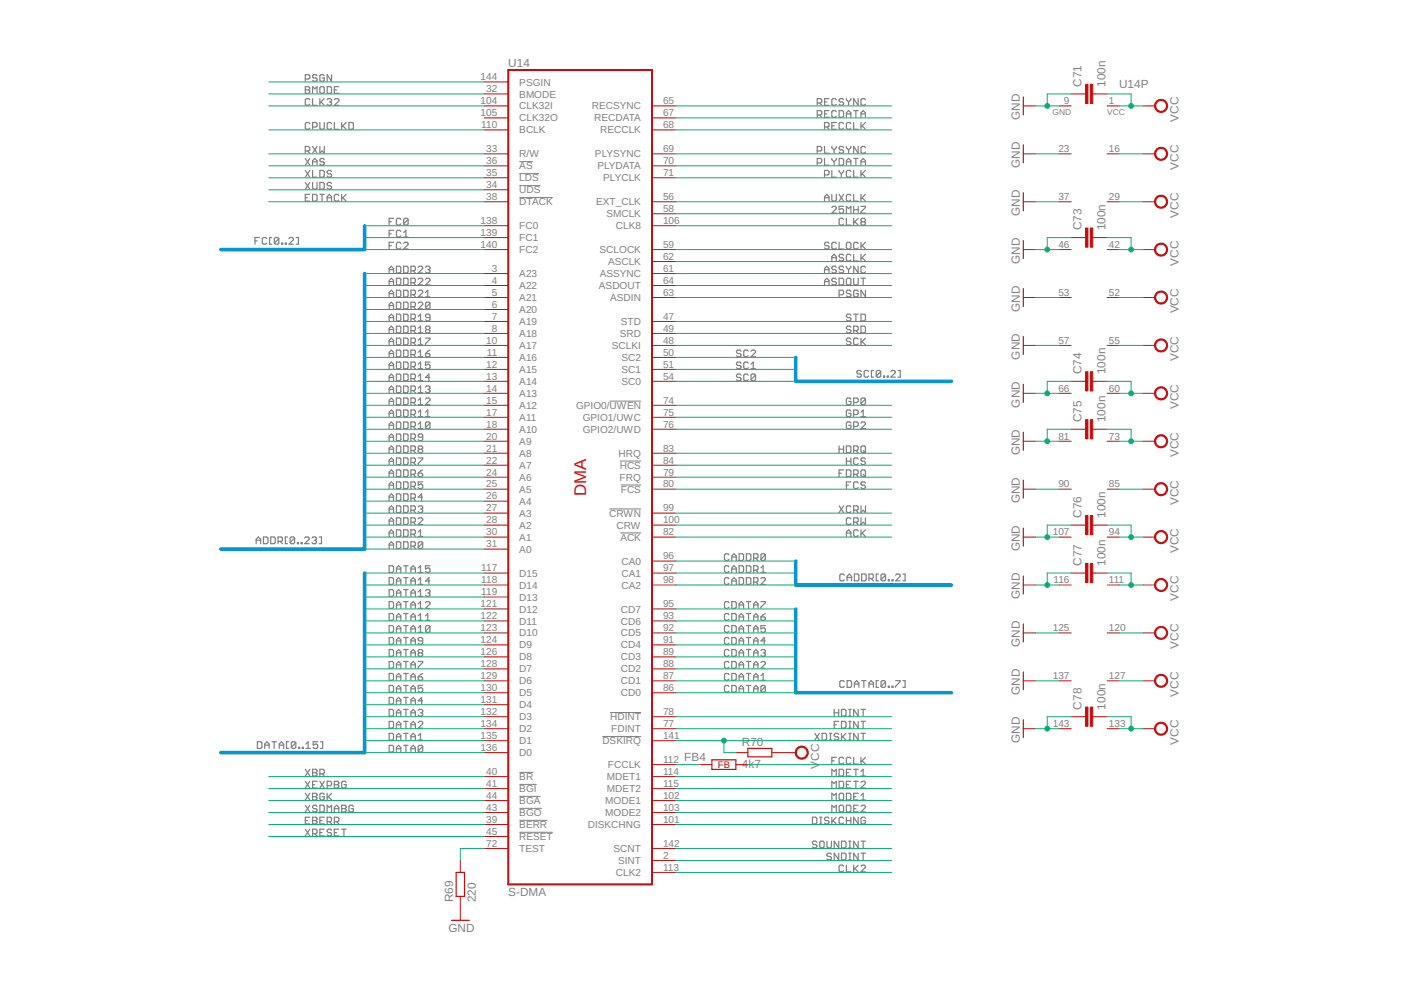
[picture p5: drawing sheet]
<svg xmlns="http://www.w3.org/2000/svg" width="297mm" height="210mm" viewBox="0 0 297 210" stroke-linecap="round" stroke-linejoin="round" font-family="sans-serif">
<defs><g id="words">
<text font-size="3.6" fill="#c90d0c" x="124.3" y="105.2" transform="rotate(-90 124.3 105.2)">DMA</text>
<g font-size="2.5" fill="#808080">
<text x="107.8" y="14.2">U14</text>
<text x="229.3" y="18.4" transform="rotate(-90 229.3 18.4)">C71</text>
<text x="234.4" y="18.4" transform="rotate(-90 234.4 18.4)">100n</text>
<text x="237.3" y="18.6">U14P</text>
<text x="216.2" y="25.5" transform="rotate(-90 216.2 25.5)">GND</text>
<text x="249.9" y="25.8" transform="rotate(-90 249.9 25.8)">VCC</text>
<text x="216.2" y="35.6" transform="rotate(-90 216.2 35.6)">GND</text>
<text x="249.9" y="36" transform="rotate(-90 249.9 36)">VCC</text>
<text x="216.2" y="45.8" transform="rotate(-90 216.2 45.8)">GND</text>
<text x="249.9" y="46.1" transform="rotate(-90 249.9 46.1)">VCC</text>
<text x="229.3" y="48.9" transform="rotate(-90 229.3 48.9)">C73</text>
<text x="234.4" y="48.9" transform="rotate(-90 234.4 48.9)">100n</text>
<text x="216.2" y="55.9" transform="rotate(-90 216.2 55.9)">GND</text>
<text x="249.9" y="56.3" transform="rotate(-90 249.9 56.3)">VCC</text>
<text x="216.2" y="66.1" transform="rotate(-90 216.2 66.1)">GND</text>
<text x="249.9" y="66.5" transform="rotate(-90 249.9 66.5)">VCC</text>
<text x="216.2" y="76.2" transform="rotate(-90 216.2 76.2)">GND</text>
<text x="249.9" y="76.6" transform="rotate(-90 249.9 76.6)">VCC</text>
<text x="229.3" y="79.3" transform="rotate(-90 229.3 79.3)">C74</text>
<text x="234.4" y="79.3" transform="rotate(-90 234.4 79.3)">100n</text>
<text x="216.2" y="86.4" transform="rotate(-90 216.2 86.4)">GND</text>
<text x="229.3" y="89.5" transform="rotate(-90 229.3 89.5)">C75</text>
<text x="234.4" y="89.5" transform="rotate(-90 234.4 89.5)">100n</text>
<text x="249.9" y="86.8" transform="rotate(-90 249.9 86.8)">VCC</text>
<text x="216.2" y="96.6" transform="rotate(-90 216.2 96.6)">GND</text>
<text x="249.9" y="96.9" transform="rotate(-90 249.9 96.9)">VCC</text>
<text x="216.2" y="106.7" transform="rotate(-90 216.2 106.7)">GND</text>
<text x="249.9" y="107.1" transform="rotate(-90 249.9 107.1)">VCC</text>
<text x="229.3" y="109.8" transform="rotate(-90 229.3 109.8)">C76</text>
<text x="234.4" y="109.8" transform="rotate(-90 234.4 109.8)">100n</text>
<text x="216.2" y="116.9" transform="rotate(-90 216.2 116.9)">GND</text>
<text x="229.3" y="120" transform="rotate(-90 229.3 120)">C77</text>
<text x="234.4" y="120" transform="rotate(-90 234.4 120)">100n</text>
<text x="249.9" y="117.2" transform="rotate(-90 249.9 117.2)">VCC</text>
<text x="216.2" y="127" transform="rotate(-90 216.2 127)">GND</text>
<text x="249.9" y="127.4" transform="rotate(-90 249.9 127.4)">VCC</text>
<text x="216.2" y="137.2" transform="rotate(-90 216.2 137.2)">GND</text>
<text x="249.9" y="137.6" transform="rotate(-90 249.9 137.6)">VCC</text>
<text x="216.2" y="147.4" transform="rotate(-90 216.2 147.4)">GND</text>
<text x="249.9" y="147.7" transform="rotate(-90 249.9 147.7)">VCC</text>
<text x="229.3" y="150.4" transform="rotate(-90 229.3 150.4)">C78</text>
<text x="234.4" y="150.4" transform="rotate(-90 234.4 150.4)">100n</text>
<text x="145.1" y="161.4">FB4</text>
<text x="157.3" y="158.1">R70</text>
<text x="216.2" y="157.5" transform="rotate(-90 216.2 157.5)">GND</text>
<text x="249.9" y="157.9" transform="rotate(-90 249.9 157.9)">VCC</text>
<text x="157.3" y="162.9">4k7</text>
<text x="173.7" y="162.9" transform="rotate(-90 173.7 162.9)">VCC</text>
<text x="96.1" y="191.3" transform="rotate(-90 96.1 191.3)">R69</text>
<text x="100.9" y="191.3" transform="rotate(-90 100.9 191.3)">220</text>
<text x="107.8" y="190.1">S-DMA</text>
<text x="95.1" y="197.7">GND</text>
</g>
<g font-size="2.1" fill="#808080">
<text x="101.9" y="17">144</text>
<text x="101.9" y="22.1">104</text>
<text x="103.1" y="19.6">32</text>
<text x="110.1" y="18.1">PSGIN</text>
<text x="110.1" y="20.7">BMODE</text>
<text x="110.1" y="23.2">CLK32I</text>
<text x="125.5" y="23.2">RECSYNC</text>
<text x="140.6" y="22.1">65</text>
<text x="225.6" y="22.1">9</text>
<text x="235.1" y="22.1">1</text>
<text x="101.9" y="24.6">105</text>
<text x="102" y="27.2">110</text>
<text x="110.1" y="25.8">CLK32O</text>
<text x="110.1" y="28.3">BCLK</text>
<text x="126" y="25.8">RECDATA</text>
<text x="127.2" y="28.3">RECCLK</text>
<text x="140.6" y="24.6">67</text>
<text x="140.6" y="27.2">68</text>
<text x="103.1" y="32.3">33</text>
<text x="103.1" y="34.8">36</text>
<text x="110.1" y="33.4">R/W</text>
<text x="110.1" y="35.9">AS</text>
<text x="126.1" y="33.4">PLYSYNC</text>
<text x="126.7" y="35.9">PLYDATA</text>
<text x="140.6" y="32.3">69</text>
<text x="140.6" y="34.8">70</text>
<text x="224.4" y="32.3">23</text>
<text x="235.1" y="32.3">16</text>
<text x="103.1" y="37.3">35</text>
<text x="103.1" y="39.9">34</text>
<text x="110.1" y="38.5">LDS</text>
<text x="110.1" y="41">UDS</text>
<text x="127.9" y="38.5">PLYCLK</text>
<text x="140.6" y="37.3">71</text>
<text x="101.9" y="47.5">138</text>
<text x="103.1" y="42.4">38</text>
<text x="110.1" y="43.5">DTACK</text>
<text x="126.4" y="43.5">EXT_CLK</text>
<text x="128.6" y="46.1">SMCLK</text>
<text x="140.6" y="42.4">56</text>
<text x="140.6" y="45">58</text>
<text x="140.6" y="47.5">106</text>
<text x="224.4" y="42.4">37</text>
<text x="235.1" y="42.4">29</text>
<text x="101.9" y="50">139</text>
<text x="101.9" y="52.6">140</text>
<text x="110.1" y="48.6">FC0</text>
<text x="110.1" y="51.1">FC1</text>
<text x="110.1" y="53.7">FC2</text>
<text x="127.1" y="53.7">SCLOCK</text>
<text x="130.6" y="48.6">CLK8</text>
<text x="140.6" y="52.6">59</text>
<text x="224.4" y="52.6">46</text>
<text x="235.1" y="52.6">42</text>
<text x="104.2" y="57.6">3</text>
<text x="110.1" y="58.8">A23</text>
<text x="127.2" y="58.8">ASSYNC</text>
<text x="128.9" y="56.2">ASCLK</text>
<text x="140.6" y="55.1">62</text>
<text x="140.6" y="57.6">61</text>
<text x="104.2" y="65.3">6</text>
<text x="104.2" y="62.7">5</text>
<text x="104.2" y="60.2">4</text>
<text x="110.1" y="63.8">A21</text>
<text x="110.1" y="61.3">A22</text>
<text x="127" y="61.3">ASDOUT</text>
<text x="129.4" y="63.8">ASDIN</text>
<text x="140.6" y="60.2">64</text>
<text x="140.6" y="62.7">63</text>
<text x="224.4" y="62.7">53</text>
<text x="235.1" y="62.7">52</text>
<text x="104.2" y="70.3">8</text>
<text x="104.2" y="67.8">7</text>
<text x="110.1" y="71.5">A18</text>
<text x="110.1" y="68.9">A19</text>
<text x="110.1" y="66.4">A20</text>
<text x="131.4" y="71.5">SRD</text>
<text x="131.6" y="68.9">STD</text>
<text x="140.6" y="67.8">47</text>
<text x="140.6" y="70.3">49</text>
<text x="103.1" y="78">12</text>
<text x="103.1" y="72.9">10</text>
<text x="103.2" y="75.4">11</text>
<text x="110.1" y="76.5">A16</text>
<text x="110.1" y="74">A17</text>
<text x="129.7" y="74">SCLKI</text>
<text x="131.8" y="76.5">SC2</text>
<text x="140.6" y="72.9">48</text>
<text x="140.6" y="75.4">50</text>
<text x="140.6" y="78">51</text>
<text x="224.4" y="72.9">57</text>
<text x="235.1" y="72.9">55</text>
<text x="103.1" y="83">14</text>
<text x="103.1" y="80.5">13</text>
<text x="110.1" y="81.6">A14</text>
<text x="110.1" y="79.1">A15</text>
<text x="131.8" y="79.1">SC1</text>
<text x="131.8" y="81.6">SC0</text>
<text x="140.6" y="80.5">54</text>
<text x="224.4" y="83">66</text>
<text x="235.1" y="83">60</text>
<text x="103.1" y="88.1">17</text>
<text x="103.1" y="85.6">15</text>
<text x="110.1" y="89.2">A11</text>
<text x="110.1" y="86.7">A12</text>
<text x="110.1" y="84.2">A13</text>
<text x="122.1" y="86.7">GPIO0/UWEN</text>
<text x="123.5" y="89.2">GPIO1/UWC</text>
<text x="140.6" y="88.1">75</text>
<text x="140.6" y="85.6">74</text>
<text x="103.1" y="95.7">21</text>
<text x="103.1" y="93.2">20</text>
<text x="103.1" y="90.7">18</text>
<text x="110.1" y="94.3">A9</text>
<text x="110.1" y="91.8">A10</text>
<text x="123.5" y="91.8">GPIO2/UWD</text>
<text x="140.6" y="95.7">83</text>
<text x="140.6" y="90.7">76</text>
<text x="224.4" y="93.2">81</text>
<text x="235.1" y="93.2">73</text>
<text x="103.1" y="100.8">24</text>
<text x="103.1" y="98.3">22</text>
<text x="110.1" y="101.9">A6</text>
<text x="110.1" y="99.4">A7</text>
<text x="110.1" y="96.9">A8</text>
<text x="131.1" y="96.9">HRQ</text>
<text x="131.4" y="101.9">FRQ</text>
<text x="131.4" y="99.4">HCS</text>
<text x="140.6" y="98.3">84</text>
<text x="140.6" y="100.8">79</text>
<text x="103.1" y="105.9">26</text>
<text x="103.1" y="103.4">25</text>
<text x="110.1" y="107">A4</text>
<text x="110.1" y="104.5">A5</text>
<text x="131.6" y="104.5">FCS</text>
<text x="140.6" y="103.4">80</text>
<text x="224.4" y="103.4">90</text>
<text x="235.1" y="103.4">85</text>
<text x="103.1" y="113.5">30</text>
<text x="103.1" y="111">28</text>
<text x="103.1" y="108.4">27</text>
<text x="110.1" y="112.1">A2</text>
<text x="110.1" y="109.6">A3</text>
<text x="129.2" y="109.6">CRWN</text>
<text x="130.7" y="112.1">CRW</text>
<text x="140.6" y="108.4">99</text>
<text x="140.6" y="111">100</text>
<text x="140.6" y="113.5">82</text>
<text x="223.2" y="113.5">107</text>
<text x="235.1" y="113.5">94</text>
<text x="103.1" y="116.1">31</text>
<text x="110.1" y="117.2">A0</text>
<text x="110.1" y="114.6">A1</text>
<text x="131.5" y="114.6">ACK</text>
<text x="131.8" y="119.7">CA0</text>
<text x="140.6" y="118.6">96</text>
<text x="102" y="123.7">118</text>
<text x="102" y="121.1">117</text>
<text x="110.1" y="124.8">D14</text>
<text x="110.1" y="122.3">D15</text>
<text x="131.8" y="122.3">CA1</text>
<text x="131.8" y="124.8">CA2</text>
<text x="140.6" y="121.1">97</text>
<text x="140.6" y="123.7">98</text>
<text x="223.4" y="123.7">116</text>
<text x="235.1" y="123.7">111</text>
<text x="101.9" y="131.3">122</text>
<text x="101.9" y="128.8">121</text>
<text x="102" y="126.2">119</text>
<text x="110.1" y="129.9">D12</text>
<text x="110.1" y="127.3">D13</text>
<text x="131.6" y="129.9">CD7</text>
<text x="140.6" y="131.3">93</text>
<text x="140.6" y="128.8">95</text>
<text x="101.9" y="136.4">124</text>
<text x="101.9" y="133.8">123</text>
<text x="110.1" y="137.5">D9</text>
<text x="110.1" y="135">D10</text>
<text x="110.1" y="132.4">D11</text>
<text x="131.6" y="137.5">CD4</text>
<text x="131.6" y="135">CD5</text>
<text x="131.6" y="132.4">CD6</text>
<text x="140.6" y="136.4">91</text>
<text x="140.6" y="133.8">92</text>
<text x="223.2" y="133.8">125</text>
<text x="235.1" y="133.8">120</text>
<text x="101.9" y="144">129</text>
<text x="101.9" y="141.5">128</text>
<text x="101.9" y="138.9">126</text>
<text x="110.1" y="142.6">D7</text>
<text x="110.1" y="140">D8</text>
<text x="131.6" y="142.6">CD2</text>
<text x="131.6" y="140">CD3</text>
<text x="140.6" y="144">87</text>
<text x="140.6" y="141.5">88</text>
<text x="140.6" y="138.9">89</text>
<text x="223.2" y="144">137</text>
<text x="235.1" y="144">127</text>
<text x="101.9" y="149.1">131</text>
<text x="101.9" y="146.5">130</text>
<text x="110.1" y="147.6">D5</text>
<text x="110.1" y="145.1">D6</text>
<text x="131.6" y="147.6">CD0</text>
<text x="131.6" y="145.1">CD1</text>
<text x="140.6" y="146.5">86</text>
<text x="101.9" y="154.1">134</text>
<text x="101.9" y="151.6">132</text>
<text x="110.1" y="155.3">D2</text>
<text x="110.1" y="152.7">D3</text>
<text x="110.1" y="150.2">D4</text>
<text x="129.4" y="152.7">HDINT</text>
<text x="129.6" y="155.3">FDINT</text>
<text x="140.6" y="151.6">78</text>
<text x="140.6" y="154.1">77</text>
<text x="223.2" y="154.1">143</text>
<text x="235.1" y="154.1">133</text>
<text x="101.9" y="159.2">136</text>
<text x="101.9" y="156.7">135</text>
<text x="110.1" y="160.3">D0</text>
<text x="110.1" y="157.8">D1</text>
<text x="127.7" y="157.8">DSKIRQ</text>
<text x="140.6" y="156.7">141</text>
<text x="140.6" y="161.8">112</text>
<text x="103.1" y="164.3">40</text>
<text x="103.1" y="166.8">41</text>
<text x="110.1" y="165.4">BR</text>
<text x="110.1" y="168">BGI</text>
<text x="128.7" y="165.4">MDET1</text>
<text x="128.7" y="168">MDET2</text>
<text x="128.9" y="162.9">FCCLK</text>
<text x="140.6" y="164.3">114</text>
<text x="140.6" y="166.8">115</text>
<text x="103.1" y="169.4">44</text>
<text x="103.1" y="171.9">43</text>
<text x="110.1" y="170.5">BGA</text>
<text x="110.1" y="173">BGO</text>
<text x="128.3" y="170.5">MODE1</text>
<text x="128.3" y="173">MODE2</text>
<text x="140.6" y="169.4">102</text>
<text x="140.6" y="171.9">103</text>
<text x="103.1" y="174.5">39</text>
<text x="103.1" y="177">45</text>
<text x="103.1" y="179.5">72</text>
<text x="110.1" y="175.6">BERR</text>
<text x="110.1" y="178.1">RESET</text>
<text x="124.6" y="175.6">DISKCHNG</text>
<text x="140.6" y="174.5">101</text>
<text x="140.6" y="179.5">142</text>
<text x="110.1" y="180.7">TEST</text>
<text x="130.1" y="180.7">SCNT</text>
<text x="130.6" y="185.7">CLK2</text>
<text x="131" y="183.2">SINT</text>
<text x="140.6" y="182.1">2</text>
<text x="140.6" y="184.6">113</text>
</g>
<text font-size="2" fill="#c90d0c" x="152.2" y="162.8">FB</text>
<g font-size="1.8" fill="#808080">
<text x="223.2" y="24.5">GND</text>
<text x="234.7" y="24.5">VCC</text>
</g>
</g></defs>
<g fill="none" stroke="#808080" stroke-width=".21">
<path d="M110.1 34.3h2.8M110.1 36.8h4.2M110.1 39.3h4.5M110.1 41.9h7.1M129.3 85h6.6M131.4 97.7h4.5M129.2 107.9h6.7M131.5 113h4.4M131.6 102.8h4.3M127.7 156.1h8.2M129.4 151.1h6.5M110.1 163.8h3"/>
<path d="M110.1 166.3h3.7M110.1 168.8h4.5M110.1 171.4h4.8M110.1 173.9h5.9M110.1 176.5h7.1"/>
</g>
<g fill="none" stroke="#808080" stroke-width=".25">
<path d="M64.7 16.8h.7l.3-.3v-.4l-.3-.3h-.7v1.5M64.7 18.4h.7l.3 .2v.2l-.3 .3 .3 .2v.3l-.3 .2h-.7zM64.7 19.1h.7M66.3 19.8v-1.4l.4 .4 .5-.4v1.4M67.2 16.1l-.2-.3h-.5l-.2 .3 .2 .4h.5l.2 .3v.2l-.2 .3h-.5l-.2-.3M68.1 18.4h.4l.2 .2v1l-.2 .2h-.4l-.3-.2v-1zM68.7 16.1l-.2-.3h-.4l-.3 .3v.9l.3 .3h.4l.2-.3v-.5h-.4M69.4 18.4h.7l.2 .2v1l-.2 .2h-.7zM70.3 15.8v1.5l-.9-1.5v1.5M70.9 19.1h.5M71.8 18.4h-.9v1.4h.9M64.7 32h.7l.3-.2v-.5l-.3-.2h-.7v1.4"/>
<path d="M64.7 38.7l1 1.4M64.7 36.1l1 1.5M64.7 33.6l1 1.4M65.2 32l.5 .5M65.7 21.1l-.3-.2h-.4l-.3 .2v1l.3 .2h.4l.3-.2M65.7 26.2l-.3-.2h-.4l-.3 .2v1l.3 .2h.4l.3-.2M65.7 38.7l-1 1.4M65.7 36.1l-1 1.5M65.7 33.6l-1 1.4M66.3 26.9h.7l.2-.2v-.5l-.2-.2h-.7v1.4M66.3 20.9v1.4h.9M66.3 35v-.9l.4-.5 .5 .5v.9"/>
<path d="M66.3 36.1v1.5h.9M66.3 38.7v1.2l.2 .2h.5l.2-.2v-1.2M66.3 31.1l.9 1.4M66.3 34.3h.9M67.2 31.1l-.9 1.4M67.8 20.9v1.4M67.8 26v1.2l.3 .2h.4l.2-.2v-1.2M67.8 31.1v1.4l.5-.5 .4 .5v-1.4M67.8 36.1h.7l.2 .3v.9l-.2 .3h-.7zM67.8 38.7h.7l.2 .2v1l-.2 .2h-.7zM68.1 21.6l.6 .7M68.7 33.8l-.2-.2h-.4l-.3 .5 .3 .2h.4l.2 .5-.2 .2h-.4l-.3-.2"/>
<path d="M68.7 20.9l-.9 .9M69.4 21.1l.2-.2h.5l.2 .2-.2 .5M69.8 21.6h.3M70.1 21.6l.2 .2v.3l-.2 .2h-.5l-.2-.2M70.3 26.2l-.2-.2h-.5l-.2 .2v1l.2 .2h.5l.2-.2M70.3 36.4l-.2-.3h-.5l-.2 .5 .2 .3h.5l.2 .4-.2 .3h-.5l-.2-.3M70.3 38.9l-.2-.2h-.5l-.2 .5 .2 .2h.5l.2 .5-.2 .2h-.5l-.2-.2M70.9 26v1.4h.9M70.9 21.1l.2-.2h.5l.2 .2v.3l-.9 .9h.9M72.4 26v1.4M72.7 26.7l.7 .7M73.4 26l-1 .9"/>
<path d="M74 26h.7l.2 .2v1l-.2 .2h-.7zM173.3 32h.7l.2-.2v-.5l-.2-.2h-.7v1.4M173.3 34.5h.7l.2-.2v-.5l-.2-.2h-.7v1.4M173.3 21.8h.7l.2-.2v-.5l-.2-.2h-.7v1.4M173.3 24.4h.7l.2-.2v-.5l-.2-.2h-.7v1.4M173.8 21.8l.4 .5M173.8 24.4l.4 .5M174.8 37.1h.7l.3-.2v-.5l-.3-.3h-.7v1.5M174.8 33.6v1.4h1M174.8 26.9h.7l.3-.2v-.5l-.3-.2h-.7v1.4M174.8 31.1v1.4h1M174.8 21.6h.5"/>
<path d="M174.8 24.2h.5M175.3 26.9l.5 .5M175.8 20.9h-1v1.4h1M175.8 23.5h-1v1.4h1M176.4 36.1v1.5h.9M176.4 31.1v.2l.4 .5M176.4 33.6v.2l.4 .5M176.4 26.7h.4M176.8 31.8v.7M176.8 34.3v.7M177.3 21.1l-.2-.2h-.5l-.2 .2v1l.2 .2h.5l.2-.2M177.3 23.7l-.2-.2h-.5l-.2 .2v.9l.2 .3h.5l.2-.3"/>
<path d="M177.3 26h-.9v1.4h.9M177.3 31.1v.2l-.5 .5M177.3 33.6v.2l-.5 .5M177.9 33.6h.7l.3 .2v1l-.3 .2h-.7zM177.9 23.5h.7l.3 .2v.9l-.3 .3h-.7zM177.9 36.1v.3l.5 .5M178.4 36.9v.7M178.9 31.3l-.3-.2h-.5l-.2 .2 .2 .5h.5l.3 .2-.3 .5h-.5l-.2-.3M178.9 21.1l-.3-.2h-.5l-.2 .2 .2 .5h.5l.3 .2v.3l-.3 .2h-.5l-.2-.2M178.9 26.2l-.3-.2h-.5l-.2 .2v1l.2 .2h.5l.3-.2M178.9 36.1v.3l-.5 .5M179.5 34.3h.9"/>
<path d="M179.5 20.9v.2l.4 .5M179.5 24.9v-1l.4-.4 .5 .4v1M179.5 31.1v.2l.4 .5M179.5 35v-.9l.4-.5 .5 .5v.9M179.5 24.2h.9M179.9 21.6v.7M179.9 31.8v.7M180.4 36.4l-.2-.3h-.5l-.2 .3v.9l.2 .3h.5l.2-.3M180.4 26.2l-.2-.2h-.5l-.2 .2v1l.2 .2h.5l.2-.2M180.4 20.9v.2l-.5 .5M180.4 31.1v.2l-.5 .5M181 36.1v1.5h.9"/>
<path d="M181 33.6h.9M181 26v1.4h.9M181 23.5h.9M181.5 23.5v1.4M181.5 33.6v1.4M181.9 20.9v1.4l-.9-1.4v1.4M181.9 31.1v1.4l-.9-1.4v1.4M182.5 34.3h1M182.5 24.9v-1l.5-.4 .5 .4v1M182.5 35v-.9l.5-.5 .5 .5v.9M182.5 26v1.4M182.5 36.1v1.5"/>
<path d="M182.5 24.2h1M182.8 26.7l.7 .7M182.8 36.9l.7 .7M183.5 31.3l-.3-.2h-.4l-.3 .2v.9l.3 .3h.4l.3-.3M183.5 21.1l-.3-.2h-.4l-.3 .2v1l.3 .2h.4l.3-.2M183.5 26l-1 .9M183.5 36.1l-1 1M54.1 51.1h.4M55 50.4h-.9v1.4M56.6 50.6l-.3-.2h-.5l-.2 .2v.9l.2 .3h.5l.3-.3M57.6 50.4h-.5v1.4h.5M59.1 50.6l-.2-.2h-.5l-.2 .2v.9"/>
<path d="M59.1 50.6v.9l-.2 .3h-.5l-.2-.3M59.1 50.6l-.9 .9M59.7 51.5h.2v.3h-.2zM60.5 51.5h.2v.3h-.2zM61.3 50.6l.2-.2h.5l.2 .2v.2l-.9 1h.9M62.8 50.4h.5v1.4h-.5M64.7 41.9h.5M65.7 41.2h-1v1.5h1M66.3 41.2h.7l.2 .3v.9l-.2 .3h-.7zM67.8 41.2h.9M68.3 41.2v1.5M69.4 42.7v-1l.4-.5 .5 .5v1"/>
<path d="M69.4 41.9h.9M71.8 41.5l-.2-.3h-.5l-.2 .3v.9l.2 .3h.5l.2-.3M72.4 41.2v1.5M72.7 41.9l.7 .8M73.4 41.2l-1 1M82.5 57.9v-1l.5-.4 .4 .4v1M82.5 59.7h.9M82.5 57.2h.9M82.5 47h.5M82.5 49.6h.5M82.5 52.1h.5M83.4 46.3h-.9v1.4"/>
<path d="M83.4 48.8h-.9v1.4M83.4 51.4h-.9v1.4M84.1 56.5h.7l.2 .2v.9l-.2 .3h-.7zM84.1 59h.7l.2 .2v1l-.2 .2h-.7zM85 46.5l-.2-.2h-.5l-.2 .2v1l.2 .2h.5l.2-.2M85 49.1l-.2-.3h-.5l-.2 .3v.9l.2 .2h.5l.2-.2M85 51.6l-.2-.2h-.5l-.2 .2v1l.2 .2h.5l.2-.2M85.6 49.3l.5-.5v1.4M85.6 56.5h.7l.2 .2v.9l-.2 .3h-.7zM85.6 59h.7l.2 .2v1l-.2 .2h-.7zM85.6 51.6l.2-.2h.5l.2 .2v.3l-.9 .9h.9M85.6 50.2h.9"/>
<path d="M86.5 46.5l-.2-.2h-.5l-.2 .2v1M86.5 46.5v1l-.2 .2h-.5l-.2-.2M86.5 46.5l-.9 1M87.1 57.4h.7l.3-.2v-.5l-.3-.2h-.7v1.4M87.1 59.9h.7l.3-.2v-.5l-.3-.2h-.7v1.4M87.6 59.9l.5 .5M87.6 57.4l.5 .5M88.7 56.7l.2-.2h.5l.2 .2v.2l-.9 1h.9M88.7 59.2l.2-.2h.5l.2 .2v.3l-.9 .9h.9M90.2 56.7l.2-.2h.5l.3 .2v.2l-.3 .3M90.2 59.2l.2-.2h.5l.3 .2v.3l-1 .9h1M90.7 57.2h.2"/>
<path d="M90.9 57.2l.3 .2-.3 .5h-.5l-.2-.3M174.8 59.7h1M174.8 57.2h1M174.8 41.9h1M174.8 42.7v-1l.5-.5 .5 .5v1M174.8 57.9v-1l.5-.4 .5 .4v1M175.8 51.6l-.3-.2h-.5l-.2 .2v.3l.2 .2h.5l.3 .5-.3 .2h-.5l-.2-.2M176.4 55.3v-.9l.4-.5 .5 .5v.9M176.4 41.2v1.2l.2 .3h.5l.2-.3v-1.2M176.4 44l.2-.2h.5l.2 .2v.2l-.9 1h.9M176.4 54.6h.9M177.3 59.2l-.2-.2h-.5l-.2 .2v.3l.2 .2h.5l.2 .5-.2 .2h-.5l-.2-.2"/>
<path d="M177.3 56.7l-.2-.2h-.5l-.2 .2v.2l.2 .3h.5l.2 .4-.2 .3h-.5l-.2-.3M177.3 51.6l-.2-.2h-.5l-.2 .2v1l.2 .2h.5l.2-.2M177.9 59h.7l.3 .2v1l-.3 .2h-.7zM177.9 51.4v1.4h1M177.9 41.2l1 1.5M178.9 56.7l-.3-.2h-.5l-.2 .2v.2l.2 .3h.5l.3 .2-.3 .5h-.5l-.2-.3M178.9 46.5l-.3-.2h-.5l-.2 .2v1l.2 .2h.5l.3-.2M178.9 43.8h-1v.7l.5-.3h.2l.3 .3v.4l-.3 .3h-.5l-.2-.3M178.9 54.1l-.3-.2h-.5l-.2 .2v.3l.2 .2h.5l.3 .3-.3 .4h-.5l-.2-.2M178.9 41.2l-1 1.5M179.5 59.2l.2-.2h.5l.2 .2v1l-.2 .2h-.5l-.2-.2zM179.5 46.3v1.4h.9"/>
<path d="M179.5 51.6l.2-.2h.5l.2 .2v1l-.2 .2h-.5l-.2-.2zM179.5 45.2v-1.4l.4 .4 .5-.4v1.4M179.5 56.5v.2l.4 .5M179.9 57.2v.7M180.4 41.5l-.2-.3h-.5l-.2 .3v.9l.2 .3h.5l.2-.3M180.4 54.1l-.2-.2h-.5l-.2 .2v1l.2 .2h.5l.2-.2M180.4 56.5v.2l-.5 .5M181 59v1.2l.2 .2h.5l.2-.2v-1.2M181 41.2v1.5h.9M181 43.8v1.4M181 46.3v1.4M181 53.9v1.4h.9"/>
<path d="M181 44.5h.9M181.2 47l.7 .7M181.9 51.6l-.2-.2h-.5l-.2 .2v1l.2 .2h.5l.2-.2M181.9 56.5v1.4l-.9-1.4v1.4M181.9 43.8v1.4M181.9 46.3l-.9 .9M182.5 59h1M182.5 43.8h1v.2l-1 .9v.3h1M182.5 41.2v1.5M182.5 51.4v1.4M182.5 53.9v1.4M182.8 47l-.3-.2v-.3l.3-.2h.4l.3 .2v.3l-.3 .2"/>
<path d="M182.8 47h.4M182.8 47l-.3 .2 .3 .5h.4l.3-.2v-.3l-.3-.2M182.8 41.9l.7 .8M182.8 52.1l.7 .7M182.8 54.6l.7 .7M183 59v1.4M183.5 56.7l-.3-.2h-.4l-.3 .2v.9l.3 .3h.4l.3-.3M183.5 41.2l-1 1M183.5 51.4l-1 .9M183.5 53.9l-1 1M82.5 60.4v-.9l.5-.5 .4 .5v.9M82.5 62.9v-.9l.5-.5 .4 .5v.9"/>
<path d="M82.5 65.5v-.9l.5-.5 .4 .5v.9M82.5 68v-.9l.5-.5 .4 .5v.9M82.5 70.6v-1l.5-.4 .4 .4v1M82.5 73.1v-.9l.5-.5 .4 .5v.9M82.5 75.6v-.9l.5-.5 .4 .5v.9M82.5 78.2v-1l.5-.4 .4 .4v1M82.5 62.3h.9M82.5 64.8h.9M82.5 67.3h.9M82.5 69.9h.9M82.5 72.4h.9M82.5 75h.9"/>
<path d="M82.5 77.5h.9M84.1 79.3h.7l.2 .2v1l-.2 .2h-.7zM84.1 61.5h.7l.2 .3v.9l-.2 .2h-.7zM84.1 64.1h.7l.2 .2v1l-.2 .2h-.7zM84.1 66.6h.7l.2 .2v1l-.2 .2h-.7zM84.1 69.2h.7l.2 .2v.9l-.2 .3h-.7zM84.1 71.7h.7l.2 .2v1l-.2 .2h-.7zM84.1 74.2h.7l.2 .3v.9l-.2 .2h-.7zM84.1 76.8h.7l.2 .2v1l-.2 .2h-.7zM85.6 79.3h.7l.2 .2v1l-.2 .2h-.7zM85.6 61.5h.7l.2 .3v.9l-.2 .2h-.7zM85.6 64.1h.7l.2 .2v1l-.2 .2h-.7z"/>
<path d="M85.6 66.6h.7l.2 .2v1l-.2 .2h-.7zM85.6 69.2h.7l.2 .2v.9l-.2 .3h-.7zM85.6 71.7h.7l.2 .2v1l-.2 .2h-.7zM85.6 74.2h.7l.2 .3v.9l-.2 .2h-.7zM85.6 76.8h.7l.2 .2v1l-.2 .2h-.7zM87.1 62.5h.7l.3-.2v-.5l-.3-.3h-.7v1.4M87.1 65h.7l.3-.2v-.5l-.3-.2h-.7v1.4M87.1 67.6h.7l.3-.3v-.5l-.3-.2h-.7v1.4M87.1 70.1h.7l.3-.2v-.5l-.3-.2h-.7v1.4M87.1 72.6h.7l.3-.2v-.5l-.3-.2h-.7v1.4M87.1 75.2h.7l.3-.2v-.5l-.3-.3h-.7v1.4M87.1 77.7h.7l.3-.2v-.5l-.3-.2h-.7v1.4"/>
<path d="M87.6 62.5l.5 .4M87.6 65l.5 .5M87.6 67.6l.5 .4M87.6 70.1l.5 .5M87.6 72.6l.5 .5M87.6 75.2l.5 .4M87.6 77.7l.5 .5M88.7 67.1l.5-.5v1.4M88.7 69.6l.5-.4v1.4M88.7 72.2l.5-.5v1.4M88.7 74.7l.5-.5v1.4M88.7 77.2l.5-.4v1.4"/>
<path d="M88.7 79.8l.5-.5v1.4M88.7 61.8l.2-.3h.5l.2 .3v.2l-.9 .9h.9M88.7 64.3l.2-.2h.5l.2 .2v.3l-.9 .9h.9M88.7 68h.9M88.7 70.6h.9M88.7 73.1h.9M88.7 75.6h.9M88.7 78.2h.9M90.2 71.7h1v.2l-1 1v.2M90.2 75h.7l.3 .4-.3 .2h-.5l-.2-.2zM90.2 62l.5-.5v1.4M90.2 62.9h1"/>
<path d="M90.4 69.9l-.2-.3 .2-.4h.5l.3 .2-.3 .5M90.4 69.9l-.2 .2 .2 .5h.5l.3-.3-.3-.4M90.4 69.9h.5M91.2 64.3l-.3-.2h-.5l-.2 .2v1M91.2 67.3h-.8l-.2-.2 .2-.5h.5l.3 .2v1l-.3 .2h-.5l-.2-.2M91.2 76.8h-1v.7l.5-.3h.2l.3 .3v.5l-.3 .2h-.5l-.2-.2M91.2 64.3v1l-.3 .2h-.5l-.2-.2M91.2 64.3l-1 1M91.2 74.2l-1 .8M157.1 79.5l-.2-.2h-.5l-.3 .2 .3 .5h.5l.2 .3-.2 .4h-.5l-.3-.2M157.1 74.5l-.2-.3h-.5l-.3 .3 .3 .5h.5l.2 .2-.2 .4h-.5l-.3-.2M157.1 77l-.2-.2h-.5l-.3 .2 .3 .5h.5l.2 .2-.2 .5h-.5l-.3-.2"/>
<path d="M158.6 79.5l-.2-.2h-.5l-.2 .2v1l.2 .2h.5l.2-.2M158.6 74.5l-.2-.3h-.5l-.2 .3v.9l.2 .2h.5l.2-.2M158.6 77l-.2-.2h-.5l-.2 .2v1l.2 .2h.5l.2-.2M159.2 74.5l.3-.3h.4l.3 .3v.2l-1 .9h1M159.2 78.2h1M159.2 77.2l.5-.4v1.4M160.2 79.5l-.3-.2h-.4l-.3 .2v1M160.2 79.5v1l-.3 .2h-.4l-.3-.2M160.2 79.5l-1 1M174.8 60.4v-.9l.5-.5 .5 .5v.9M177.9 62.5h.7l.3-.2v-.5l-.3-.3h-.7v1.4M180.4 69.4l-.2-.2h-.5l-.2 .2 .2 .5h.5l.2 .2-.2 .5h-.5l-.2-.3"/>
<path d="M180.4 61.8l-.2-.3h-.5l-.2 .3v.2l.2 .3h.5l.2 .2-.2 .4h-.5l-.2-.2M180.4 66.8l-.2-.2h-.5l-.2 .2 .2 .5h.5l.2 .3-.2 .4h-.5l-.2-.2M180.4 71.9l-.2-.2h-.5l-.2 .2 .2 .5h.5l.2 .2-.2 .5h-.5l-.2-.2M181 66.6h.9M181 70.1h.7l.2-.2v-.5l-.2-.2h-.7v1.4M181.5 66.6v1.4M181.5 70.1l.4 .5M181.9 61.8l-.2-.3h-.5l-.2 .3v.9l.2 .2h.5l.2-.2v-.4h-.4M181.9 71.9l-.2-.2h-.5l-.2 .2v1l.2 .2h.5l.2-.2M182.5 66.6h.7l.3 .2v1l-.3 .2h-.7zM182.5 69.2h.7l.3 .2v.9l-.3 .3h-.7zM182.5 71.7v1.4"/>
<path d="M182.6 78.8l-.2-.3h-.5l-.2 .3 .2 .5h.5l.2 .2v.2l-.2 .3h-.5l-.2-.3M182.8 72.4l.7 .7M183.5 61.5v1.4l-1-1.4v1.4M183.5 71.7l-1 .9M184.2 78.8l-.3-.3h-.4l-.3 .3v.9l.3 .3h.4l.3-.3M185.2 78.5h-.4v1.5h.4M186.7 78.8l-.2-.3h-.5l-.2 .3v.9M186.7 78.8v.9l-.2 .3h-.5l-.2-.3M186.7 78.8l-.9 .9M187.3 79.7h.3v.3h-.3zM188.1 79.7h.2v.3h-.2zM188.9 78.8l.2-.3h.5l.2 .3v.2l-.9 1h.9"/>
<path d="M190.4 78.5h.5v1.5h-.5M82.5 96v-1l.5-.4 .4 .4v1M82.5 80.7v-.9l.5-.5 .4 .5v.9M82.5 83.3v-1l.5-.4 .4 .4v1M82.5 85.8v-.9l.5-.5 .4 .5v.9M82.5 88.3v-.9l.5-.5 .4 .5v.9M82.5 90.9v-1l.5-.4 .4 .4v1M82.5 93.4v-.9l.5-.5 .4 .5v.9M82.5 98.5v-.9l.5-.5 .4 .5v.9M82.5 80h.9M82.5 82.6h.9M82.5 85.1h.9"/>
<path d="M82.5 87.6h.9M82.5 90.2h.9M82.5 92.7h.9M82.5 95.2h.9M82.5 97.8h.9M84.1 81.9h.7l.2 .2v.9l-.2 .3h-.7zM84.1 84.4h.7l.2 .2v1l-.2 .2h-.7zM84.1 86.9h.7l.2 .3v.9l-.2 .2h-.7zM84.1 89.5h.7l.2 .2v1l-.2 .2h-.7zM84.1 92h.7l.2 .2v1l-.2 .2h-.7zM84.1 94.6h.7l.2 .2v.9l-.2 .3h-.7zM84.1 97.1h.7l.2 .2v1l-.2 .2h-.7z"/>
<path d="M84.1 99.6h.7l.2 .3v.9l-.2 .2h-.7zM85.6 81.9h.7l.2 .2v.9l-.2 .3h-.7zM85.6 84.4h.7l.2 .2v1l-.2 .2h-.7zM85.6 86.9h.7l.2 .3v.9l-.2 .2h-.7zM85.6 89.5h.7l.2 .2v1l-.2 .2h-.7zM85.6 92h.7l.2 .2v1l-.2 .2h-.7zM85.6 94.6h.7l.2 .2v.9l-.2 .3h-.7zM85.6 97.1h.7l.2 .2v1l-.2 .2h-.7zM85.6 99.6h.7l.2 .3v.9l-.2 .2h-.7zM87.1 80.3h.7l.3-.3v-.5l-.3-.2h-.7v1.4M87.1 82.8h.7l.3-.2v-.5l-.3-.2h-.7v1.4M87.1 85.3h.7l.3-.2v-.5l-.3-.2h-.7v1.4"/>
<path d="M87.1 87.9h.7l.3-.3v-.4l-.3-.3h-.7v1.4M87.1 90.4h.7l.3-.2v-.5l-.3-.2h-.7v1.4M87.1 93h.7l.3-.3v-.5l-.3-.2h-.7v1.4M87.1 95.5h.7l.3-.3v-.4l-.3-.2h-.7v1.4M87.1 98h.7l.3-.2v-.5l-.3-.2h-.7v1.4M87.6 80.3l.5 .4M87.6 82.8l.5 .5M87.6 85.3l.5 .5M87.6 87.9l.5 .4M87.6 90.4l.5 .5M87.6 93l.5 .4M87.6 95.5l.5 .5"/>
<path d="M87.6 98l.5 .5M88.7 82.3l.5-.4v1.4M88.7 84.9l.5-.5v1.4M88.7 87.4l.5-.5v1.4M88.7 89.9l.5-.4v1.4M88.7 97.1h.9v.2l-.9 1v.2M88.7 80.7h.9M88.7 83.3h.9M88.7 85.8h.9M88.7 88.3h.9M88.7 90.9h.9M88.9 95.2l-.2-.2 .2-.4h.5l.2 .2-.2 .4"/>
<path d="M88.9 95.2l-.2 .3 .2 .5h.5l.2-.3-.2-.5M88.9 95.2h.5M89.6 92.7h-.7l-.2-.2 .2-.5h.5l.2 .2v1l-.2 .2h-.5l-.2-.2M89.6 99.6l-.9 .7M90.2 82.1l.2-.2h.5l.3 .2-.3 .5M90.2 84.6l.2-.2h.5l.3 .2v.3l-1 .9h1M90.2 87.4l.5-.5v1.4M90.2 88.3h1M90.7 82.6h.2M90.9 82.6l.3 .2-.3 .5h-.5l-.2-.3M91.2 89.7l-.3-.2h-.5l-.2 .2v1M91.2 89.7v1l-.3 .2h-.5l-.2-.2"/>
<path d="M91.2 80h-1l.7-.7v1.4M91.2 89.7l-1 1M177.9 95.2h1M177.9 94.6v1.4M178.9 99.6h-1v1.4M178.9 94.6v1.4M179.5 94.6h.7l.2 .2v.9l-.2 .3h-.7zM179.5 97.8h.9M179.5 99.6h.7l.2 .3v.9l-.2 .2h-.7zM179.5 97.1v1.4M180.4 84.6l-.2-.2h-.5l-.2 .2v1l.2 .2h.5l.2-.2v-.5h-.5M180.4 87.2l-.2-.3h-.5l-.2 .3v.9l.2 .2h.5l.2-.2v-.5h-.5"/>
<path d="M180.4 89.7l-.2-.2h-.5l-.2 .2v1l.2 .2h.5l.2-.2v-.5h-.5M180.4 97.1v1.4M181 85.3h.7l.2-.2v-.5l-.2-.2h-.7v1.4M181 87.9h.7l.2-.3v-.4l-.2-.3h-.7v1.4M181 90.4h.7l.2-.2v-.5l-.2-.2h-.7v1.4M181 95.5h.7l.2-.3v-.4l-.2-.2h-.7v1.4M181.5 95.5l.4 .5M181.9 97.3l-.2-.2h-.5l-.2 .2v1l.2 .2h.5l.2-.2M182.5 88.3h1M182.5 89.7l.3-.2h.4l.3 .2v.2l-1 1h1M182.5 87.4l.5-.5v1.4M182.8 94.6h.4l.3 .2v.9l-.3 .3h-.4l-.3-.3v-.9z"/>
<path d="M182.8 99.6h.4l.3 .3v.9l-.3 .2h-.4l-.3-.2v-.9zM183 95.5l.5 .5M183.5 84.6v1l-.3 .2h-.4l-.3-.2M183.5 84.6l-.3-.2h-.4l-.3 .2v1M183.5 97.3l-.3-.2h-.4l-.3 .5 .3 .2h.4l.3 .2v.3l-.3 .2h-.4l-.3-.2M183.5 84.6l-1 1M54.3 115.3v-1l.5-.4 .5 .4v1M54.3 114.6h1M55.9 113.9h.7l.2 .2v.9l-.2 .3h-.7zM57.4 113.9h.7l.3 .2v.9l-.3 .3h-.7zM58.9 114.8h.7l.3-.2v-.5l-.3-.2h-.7v1.4M59.4 114.8l.5 .5"/>
<path d="M61 113.9h-.5v1.4h.5M62.5 114.1v.9l-.3 .3h-.5l-.2-.3M62.5 114.1l-.3-.2h-.5l-.2 .2v.9M62.5 114.1l-1 .9M63.1 115h.2v.3h-.2zM63.8 115h.3v.3h-.3zM64.6 114.1l.2-.2h.5l.3 .2v.2l-1 1h1M66.1 114.1l.3-.2h.5l.2 .2-.2 .5M66.6 114.6h.3M66.9 114.6l.2 .2v.2l-.2 .3h-.5l-.3-.3M67.7 113.9h.5v1.4h-.5M82.5 101v-.9l.5-.5 .4 .5v.9"/>
<path d="M82.5 103.6v-1l.5-.4 .4 .4v1M82.5 106.1v-.9l.5-.5 .4 .5v.9M82.5 108.7v-1l.5-.4 .4 .4v1M82.5 111.2v-.9l.5-.5 .4 .5v.9M82.5 113.7v-.9l.5-.5 .4 .5v.9M82.5 116.3v-1l.5-.4 .4 .4v1M82.5 120h.7l.2 .2v.9l-.2 .3h-.7zM82.5 107.9h.9M82.5 110.5h.9M82.5 113h.9M82.5 100.3h.9M82.5 102.9h.9"/>
<path d="M82.5 105.4h.9M82.5 115.6h.9M84.1 102.2h.7l.2 .2v1l-.2 .2h-.7zM84.1 104.7h.7l.2 .2v1l-.2 .2h-.7zM84.1 107.3h.7l.2 .2v.9l-.2 .3h-.7zM84.1 109.8h.7l.2 .2v1l-.2 .2h-.7zM84.1 112.3h.7l.2 .3v.9l-.2 .2h-.7zM84.1 114.9h.7l.2 .2v1l-.2 .2h-.7zM85.6 120h.9M85.6 102.2h.7l.2 .2v1l-.2 .2h-.7zM85.6 104.7h.7l.2 .2v1l-.2 .2h-.7zM85.6 107.3h.7l.2 .2v.9l-.2 .3h-.7z"/>
<path d="M85.6 109.8h.7l.2 .2v1l-.2 .2h-.7zM85.6 112.3h.7l.2 .3v.9l-.2 .2h-.7zM85.6 114.9h.7l.2 .2v1l-.2 .2h-.7zM86.1 120v1.4M87.1 100.6h.7l.3-.3v-.4l-.3-.3h-.7v1.4M87.1 103.1h.7l.3-.2v-.5l-.3-.2h-.7v1.4M87.1 105.6h.7l.3-.2v-.5l-.3-.2h-.7v1.4M87.1 108.2h.7l.3-.3v-.4l-.3-.2h-.7v1.4M87.1 110.7h.7l.3-.2v-.5l-.3-.2h-.7v1.4M87.1 113.3h.7l.3-.3v-.4l-.3-.3h-.7v1.4M87.1 115.8h.7l.3-.2v-.5l-.3-.2h-.7v1.4M87.6 108.2l.5 .5"/>
<path d="M87.6 110.7l.5 .5M87.6 113.3l.5 .4M87.6 100.6l.5 .4M87.6 103.1l.5 .5M87.6 105.6l.5 .5M87.6 115.8l.5 .5M88.7 112.8l.5-.5v1.4M88.7 100.3h.7l.2 .5-.2 .2h-.5l-.2-.2zM88.7 107.5l.2-.2h.5l.2 .2-.2 .4M88.7 110l.2-.2h.5l.2 .2v.3l-.9 .9h.9M88.7 113.7h.9M89.2 107.9h.2"/>
<path d="M89.4 107.9l.2 .3v.2l-.2 .3h-.5l-.2-.3M89.6 102.2h-.9v.7l.5-.3 .4 .3v.5l-.2 .2h-.5l-.2-.2M89.6 115.1l-.2-.2h-.5l-.2 .2v1M89.6 115.1v1l-.2 .2h-.5l-.2-.2M89.6 105.4h-.9l.7-.7v1.4M89.6 115.1l-.9 1M91.2 120h-1v.6l.5-.2 .5 .2v.5l-.3 .3h-.5l-.2-.3M154.6 117.6l-.3-.2h-.5l-.2 .2v1l.2 .2h.5l.3-.2M155.2 118.8v-.9l.4-.5 .5 .5v.9M155.2 118.1h.9M156.7 120h.7l.2 .2v.9l-.2 .3h-.7zM156.7 117.4h.7l.2 .2v1l-.2 .2h-.7z"/>
<path d="M158.2 120h.7l.3 .2v.9l-.3 .3h-.7zM158.2 117.4h.7l.3 .2v1l-.3 .2h-.7zM159.8 118.3h.7l.2-.2v-.5l-.2-.2h-.7v1.4M160.3 118.3l.4 .5M162.3 117.6l-.3-.2h-.4l-.3 .2v1M162.3 117.6v1l-.3 .2h-.4l-.3-.2M162.3 117.6l-1 1M177.9 100.3h.5M177.9 107.3l1 1.4M178.9 107.3l-1 1.4M179.5 113h.9M179.5 102.9h.4"/>
<path d="M179.5 113.7v-.9l.4-.5 .5 .5v.9M180.4 107.5l-.2-.2h-.5l-.2 .2v.9l.2 .3h.5l.2-.3M180.4 110l-.2-.2h-.5l-.2 .2v1l.2 .2h.5l.2-.2M180.4 102.2h-.9v1.4M181 108.2h.7l.2-.3v-.4l-.2-.2h-.7v1.4M181 110.7h.7l.2-.2v-.5l-.2-.2h-.7v1.4M181 100.6h.7l.2-.3v-.4l-.2-.3h-.7v1.4M181.5 100.6l.4 .4M181.5 108.2l.4 .5M181.5 110.7l.4 .5M181.9 112.6l-.2-.3h-.5l-.2 .3v.9l.2 .2h.5l.2-.2M181.9 102.4l-.2-.2h-.5l-.2 .2v1l.2 .2h.5l.2-.2"/>
<path d="M182.5 107.3v1.4l.5-.5 .5 .5v-1.4M182.5 109.8v1.4l.5-.5 .5 .5v-1.4M182.5 112.3v1.4M182.8 113l.7 .7M183 100.6l.5 .4M183.5 102.4l-.3-.2h-.4l-.3 .4 .3 .3h.4l.3 .2v.3l-.3 .2h-.4l-.3-.2M183.5 112.3l-1 1M82.5 122.5h.7l.2 .2v1l-.2 .2h-.7zM82.5 125h.7l.2 .3v.9l-.2 .2h-.7zM82.5 127.6h.7l.2 .2v.9l-.2 .3h-.7zM82.5 130.1h.7l.2 .2v1l-.2 .2h-.7zM82.5 132.6h.7l.2 .3v.9l-.2 .3h-.7z"/>
<path d="M82.5 135.2h.7l.2 .2v1l-.2 .2h-.7zM82.5 137.7h.7l.2 .3v.9l-.2 .2h-.7zM84.1 121.4v-1l.4-.4 .5 .4v1M84.1 123.9v-.9l.4-.5 .5 .5v.9M84.1 126.4v-.9l.4-.5 .5 .5v.9M84.1 129v-1l.4-.4 .5 .4v1M84.1 131.5v-.9l.4-.5 .5 .5v.9M84.1 134.1v-1l.4-.5 .5 .5v1M84.1 136.6v-.9l.4-.5 .5 .5v.9M84.1 139.1v-.9l.4-.5 .5 .5v.9M84.1 138.4h.9M84.1 135.9h.9"/>
<path d="M84.1 133.3h.9M84.1 130.8h.9M84.1 128.3h.9M84.1 125.7h.9M84.1 123.2h.9M84.1 120.6h.9M85.6 137.7h.9M85.6 135.2h.9M85.6 132.6h.9M85.6 130.1h.9M85.6 127.6h.9M85.6 125h.9"/>
<path d="M85.6 122.5h.9M86.1 122.5v1.4M86.1 125v1.4M86.1 127.6v1.4M86.1 130.1v1.4M86.1 132.6v1.5M86.1 135.2v1.4M86.1 137.7v1.4M87.1 134.1v-1l.5-.5 .5 .5v1M87.1 121.4v-1l.5-.4 .5 .4v1M87.1 123.9v-.9l.5-.5 .5 .5v.9M87.1 126.4v-.9l.5-.5 .5 .5v.9"/>
<path d="M87.1 129v-1l.5-.4 .5 .4v1M87.1 131.5v-.9l.5-.5 .5 .5v.9M87.1 136.6v-.9l.5-.5 .5 .5v.9M87.1 139.1v-.9l.5-.5 .5 .5v.9M87.1 138.4h1M87.1 135.9h1M87.1 133.3h1M87.1 130.8h1M87.1 128.3h1M87.1 125.7h1M87.1 123.2h1M87.1 120.6h1"/>
<path d="M88.7 130.6l.5-.5v1.4M88.7 120.4l.5-.4v1.4M88.7 123l.5-.5v1.4M88.7 125.5l.5-.5v1.4M88.7 128l.5-.4v1.4M88.7 133.1l.5-.5v1.5M88.7 134.1h.9M88.7 131.5h.9M88.7 129h.9M88.7 126.4h.9M88.7 123.9h.9M88.7 121.4h.9"/>
<path d="M88.9 138.4l-.2-.2 .2-.5h.5l.2 .3-.2 .4M88.9 138.4l-.2 .3 .2 .4h.5l.2-.2-.2-.5M88.9 138.4h.5M89.6 135.9h-.7l-.2-.2 .2-.5h.5l.2 .2v1l-.2 .2h-.5l-.2-.2M90.2 125.3l.2-.3h.5l.3 .3-.3 .4M90.2 127.8l.2-.2h.5l.3 .2v.2l-1 1h1M90.2 131.5h1M90.2 130.6l.5-.5v1.4M90.7 125.7h.2M90.9 125.7l.3 .3-.3 .4h-.5l-.2-.2M91.2 132.9v.9l-.3 .3h-.5l-.2-.3M91.2 132.9l-.3-.3h-.5l-.2 .3v.9"/>
<path d="M91.2 132.9l-1 .9M91.2 123.2h-1l.7-.7v1.4M154.6 120.2l-.3-.2h-.5l-.2 .2v.9l.2 .3h.5l.3-.3M154.6 138l-.3-.3h-.5l-.2 .3v.9l.2 .2h.5l.3-.2M154.6 135.4l-.3-.2h-.5l-.2 .2v1l.2 .2h.5l.3-.2M154.6 132.9l-.3-.3h-.5l-.2 .3v.9l.2 .3h.5l.3-.3M154.6 130.3l-.3-.2h-.5l-.2 .2v1l.2 .2h.5l.3-.2M154.6 127.8l-.3-.2h-.5l-.2 .2v.9l.2 .3h.5l.3-.3M154.6 122.7l-.3-.2h-.5l-.2 .2v1l.2 .2h.5l.3-.2M155.2 137.7h.7l.2 .3v.9l-.2 .2h-.7zM155.2 135.2h.7l.2 .2v1l-.2 .2h-.7zM155.2 132.6h.7l.2 .3v.9l-.2 .3h-.7z"/>
<path d="M155.2 130.1h.7l.2 .2v1l-.2 .2h-.7zM155.2 127.6h.7l.2 .2v.9l-.2 .3h-.7zM155.2 123.2h.9M155.2 120.6h.9M155.2 123.9v-.9l.4-.5 .5 .5v.9M155.2 121.4v-1l.4-.4 .5 .4v1M156.7 138.4h.9M156.7 135.9h.9M156.7 133.3h.9M156.7 130.8h.9M156.7 128.3h.9M156.7 122.5h.7l.2 .2v1l-.2 .2h-.7z"/>
<path d="M156.7 134.1v-1l.5-.5 .4 .5v1M156.7 136.6v-.9l.5-.5 .4 .5v.9M156.7 139.1v-.9l.5-.5 .4 .5v.9M156.7 129v-1l.5-.4 .4 .4v1M156.7 131.5v-.9l.5-.5 .4 .5v.9M158.2 137.7h1M158.2 135.2h1M158.2 132.6h1M158.2 130.1h1M158.2 127.6h1M158.2 122.5h.7l.3 .2v1l-.3 .2h-.7zM158.7 127.6v1.4"/>
<path d="M158.7 130.1v1.4M158.7 132.6v1.5M158.7 135.2v1.4M158.7 137.7v1.4M159.8 138.4h.9M159.8 135.9h.9M159.8 133.3h.9M159.8 130.8h.9M159.8 128.3h.9M159.8 123.4h.7l.2-.2v-.5l-.2-.2h-.7v1.4M159.8 120.9h.7l.2-.3v-.4l-.2-.2h-.7v1.4M159.8 129v-1l.5-.4 .4 .4v1"/>
<path d="M159.8 131.5v-.9l.5-.5 .4 .5v.9M159.8 134.1v-1l.5-.5 .4 .5v1M159.8 136.6v-.9l.5-.5 .4 .5v.9M159.8 139.1v-.9l.5-.5 .4 .5v.9M160.3 120.9l.4 .5M160.3 123.4l.4 .5M161.3 138l.3-.3h.4l.3 .3-.3 .4M161.3 130.8h.7l.3 .5-.3 .2h-.4l-.3-.2zM161.3 127.6h1v.2l-1 .9v.3M161.3 122.7l.3-.2h.4l.3 .2v.3l-1 .9h1M161.3 121.4h1M161.3 120.4l.5-.4v1.4"/>
<path d="M161.8 138.4h.2M162 138.4l.3 .3-.3 .4h-.4l-.3-.2M162.3 135.9h-1l.7-.7v1.4M162.3 132.6h-1v.7l.5-.2 .5 .2v.5l-.3 .3h-.4l-.3-.3M162.3 130.1l-1 .7M179 122l-.2-.3h-.5l-.2 .3v.9l.2 .2h.5l.2-.2M179.6 123.1v-.9l.5-.5 .5 .5v.9M179.6 122.4h1M181.1 121.7h.8l.2 .3v.9l-.2 .2h-.8zM182.7 121.7h.7l.2 .3v.9l-.2 .2h-.7zM184.2 122.7h.7l.3-.3v-.4l-.3-.3h-.7v1.4M184.7 122.7l.5 .4"/>
<path d="M186.2 121.7h-.4v1.4h.4M187.7 122l-.2-.3h-.5l-.2 .3v.9M187.7 122v.9l-.2 .2h-.5l-.2-.2M187.7 122l-.9 .9M188.3 122.9h.3v.2h-.3zM189.1 122.9h.3v.2h-.3zM189.9 122l.2-.3h.5l.2 .3v.2l-.9 .9h.9M191.4 121.7h.5v1.4h-.5M54.6 157.3h.7l.2 .2v1l-.2 .2h-.7zM56.1 158.7v-.9l.5-.5 .5 .5v.9M56.1 158h1M57.7 157.3h.9"/>
<path d="M58.1 157.3v1.4M59.2 158h.9M59.2 158.7v-.9l.5-.5 .4 .5v.9M61.2 157.3h-.5v1.4h.5M62.7 157.5v1l-.2 .2h-.5l-.2-.2M62.7 157.5l-.2-.2h-.5l-.2 .2v1M62.7 157.5l-.9 1M63.3 158.5h.2v.2h-.2zM64.1 158.5h.2v.2h-.2zM64.9 158.7h.9M64.9 157.8l.4-.5v1.4M67.4 157.3h-1v.7l.5-.2h.2l.3 .2v.5l-.3 .2h-.5l-.2-.2"/>
<path d="M67.9 157.3h.5v1.4h-.5M82.5 158h.7l.2 .3v.9l-.2 .2h-.7zM82.5 140.3h.7l.2 .2v.9l-.2 .3h-.7zM82.5 142.8h.7l.2 .2v1l-.2 .2h-.7zM82.5 145.3h.7l.2 .3v.9l-.2 .2h-.7zM82.5 147.9h.7l.2 .2v1l-.2 .2h-.7zM82.5 150.4h.7l.2 .2v1l-.2 .2h-.7zM82.5 153h.7l.2 .2v.9l-.2 .3h-.7zM82.5 155.5h.7l.2 .2v1l-.2 .2h-.7zM84.1 141.7v-1l.4-.4 .5 .4v1M84.1 144.2v-.9l.4-.5 .5 .5v.9M84.1 146.7v-.9l.4-.5 .5 .5v.9"/>
<path d="M84.1 149.3v-.9l.4-.5 .5 .5v.9M84.1 151.8v-.9l.4-.5 .5 .5v.9M84.1 154.4v-1l.4-.4 .5 .4v1M84.1 156.9v-.9l.4-.5 .5 .5v.9M84.1 159.4v-.9l.4-.5 .5 .5v.9M84.1 156.2h.9M84.1 158.7h.9M84.1 153.7h.9M84.1 151.1h.9M84.1 148.6h.9M84.1 146h.9M84.1 143.5h.9"/>
<path d="M84.1 141h.9M85.6 158h.9M85.6 155.5h.9M85.6 153h.9M85.6 150.4h.9M85.6 147.9h.9M85.6 145.3h.9M85.6 142.8h.9M85.6 140.3h.9M86.1 140.3v1.4M86.1 142.8v1.4M86.1 145.3v1.4"/>
<path d="M86.1 147.9v1.4M86.1 150.4v1.4M86.1 153v1.4M86.1 155.5v1.4M86.1 158v1.4M87.1 156.2h1M87.1 141.7v-1l.5-.4 .5 .4v1M87.1 144.2v-.9l.5-.5 .5 .5v.9M87.1 146.7v-.9l.5-.5 .5 .5v.9M87.1 149.3v-.9l.5-.5 .5 .5v.9M87.1 151.8v-.9l.5-.5 .5 .5v.9M87.1 154.4v-1l.5-.4 .5 .4v1"/>
<path d="M87.1 156.9v-.9l.5-.5 .5 .5v.9M87.1 159.4v-.9l.5-.5 .5 .5v.9M87.1 158.7h1M87.1 153.7h1M87.1 151.1h1M87.1 148.6h1M87.1 146h1M87.1 143.5h1M87.1 141h1M88.7 143.5h.7l.2 .5-.2 .2h-.5l-.2-.2zM88.7 156.9h.9M88.7 156l.5-.5v1.4"/>
<path d="M88.7 140.3h.9v.2l-.9 .9v.3M88.7 150.6l.2-.2h.5l.2 .2v.3l-.2 .2M88.7 153.2l.2-.2h.5l.2 .2v.2l-.9 1h.9M89.2 151.1h.2M89.4 151.1l.2 .3-.2 .4h-.5l-.2-.2M89.6 158.3l-.2-.3h-.5l-.2 .3v.9M89.6 158.3v.9l-.2 .2h-.5l-.2-.2M89.6 145.3h-.9v.7l.5-.2 .4 .2v.5l-.2 .2h-.5l-.2-.2M89.6 158.3l-.9 .9M89.6 148.6h-.9l.7-.7v1.4M89.6 142.8l-.9 .7M154.6 145.6l-.3-.3h-.5l-.2 .3v.9l.2 .2h.5l.3-.2"/>
<path d="M154.6 143l-.3-.2h-.5l-.2 .2v1l.2 .2h.5l.3-.2M154.6 140.5l-.3-.2h-.5l-.2 .2v.9l.2 .3h.5l.3-.3M155.2 145.3h.7l.2 .3v.9l-.2 .2h-.7zM155.2 142.8h.7l.2 .2v1l-.2 .2h-.7zM155.2 140.3h.7l.2 .2v.9l-.2 .3h-.7zM156.7 146h.9M156.7 143.5h.9M156.7 141h.9M156.7 141.7v-1l.5-.4 .4 .4v1M156.7 144.2v-.9l.5-.5 .4 .5v.9M156.7 146.7v-.9l.5-.5 .4 .5v.9M158.2 145.3h1"/>
<path d="M158.2 142.8h1M158.2 140.3h1M158.7 140.3v1.4M158.7 142.8v1.4M158.7 145.3v1.4M159.8 146h.9M159.8 143.5h.9M159.8 141h.9M159.8 141.7v-1l.5-.4 .4 .4v1M159.8 144.2v-.9l.5-.5 .4 .5v.9M159.8 146.7v-.9l.5-.5 .4 .5v.9M161.3 144.2h1"/>
<path d="M161.3 140.5l.3-.2h.4l.3 .2v.2l-1 1h1M161.3 143.3l.5-.5v1.4M162.3 145.6v.9l-.3 .2h-.4l-.3-.2M162.3 145.6l-.3-.3h-.4l-.3 .3v.9M162.3 145.6l-1 .9M172.8 155.5l.9 1.4M173.7 155.5l-.9 1.4M174.3 155.5h.7l.3 .2v1l-.3 .2h-.7zM175.9 156.9h.4M175.9 155.5h.4M176.1 155.5v1.4M176.9 153.7h.5"/>
<path d="M176.9 151.1h.9M176.9 150.4v1.4M177.8 155.7l-.2-.2h-.5l-.2 .2v.3l.2 .2h.5l.2 .2-.2 .5h-.5l-.2-.2M177.8 153h-.9v1.4M177.8 150.4v1.4M178.4 153h.7l.3 .2v.9l-.3 .3h-.7zM178.4 150.4h.7l.3 .2v1l-.3 .2h-.7zM178.4 155.5v1.4M178.7 156.2l.7 .7M179 144.5l-.2-.2h-.5l-.2 .2v1l.2 .2h.5l.2-.2M179.4 155.5l-1 .9M179.6 144.3h.7l.3 .2v1l-.3 .2h-.7z"/>
<path d="M180 156.9h.4M180 155.5h.4M180 154.4h.4M180 153h.4M180 151.8h.4M180 150.4h.4M180.2 150.4v1.4M180.2 153v1.4M180.2 155.5v1.4M181.1 145.7v-.9l.5-.5 .5 .5v.9M181.1 145h1M181.9 150.4v1.4l-.9-1.4v1.4"/>
<path d="M181.9 153v1.4l-.9-1.4v1.4M181.9 155.5v1.4l-.9-1.4v1.4M182.5 155.5h1M182.5 153h1M182.5 150.4h1M182.7 144.3h.9M183 150.4v1.4M183 153v1.4M183 155.5v1.4M183.2 144.3v1.4M184.2 145.7v-.9l.5-.5 .5 .5v.9M184.2 145h1"/>
<path d="M186.2 144.3h-.4v1.4h.4M187.7 144.5l-.2-.2h-.5l-.2 .2v1M187.7 144.5v1l-.2 .2h-.5l-.2-.2M187.7 144.5l-.9 1M188.3 145.5h.3v.2h-.3zM189.1 145.5h.3v.2h-.3zM189.9 144.3h.9v.2l-.9 1v.2M191.4 144.3h.5v1.4h-.5M64.7 165.7l1 1.4M64.7 174h.5M64.7 175.8l1 1.4M64.7 163.1l1 1.4"/>
<path d="M64.7 168.2l1 1.4M64.7 170.7l1 1.4M65.7 165.7l-1 1.4M65.7 173.3h-1v1.4h1M65.7 175.8l-1 1.4M65.7 163.1l-1 1.4M65.7 168.2l-1 1.4M65.7 170.7l-1 1.4M66.3 163.1h.7l.2 .2v.3l-.2 .2 .2 .3v.2l-.2 .2h-.7zM66.3 168.2h.7l.2 .2v.3l-.2 .2 .2 .2v.3l-.2 .2h-.7zM66.3 173.3h.7l.2 .2v.2l-.2 .3 .2 .2v.3l-.2 .2h-.7zM66.3 176.8h.7l.2-.3v-.5l-.2-.2h-.7v1.4"/>
<path d="M66.3 166.4h.4M66.3 174h.7M66.3 163.8h.7M66.3 168.9h.7M66.7 176.8l.5 .4M67.2 171l-.2-.3h-.5l-.2 .5 .2 .2h.5l.2 .3v.2l-.2 .2h-.5l-.2-.2M67.2 165.7h-.9v1.4h.9M67.8 165.7l.9 1.4M67.8 174h.5M67.8 164.1h.7l.2-.3v-.5l-.2-.2h-.7v1.4M67.8 170.7h.7l.2 .3v.9l-.2 .2h-.7zM67.8 176.5h.5"/>
<path d="M68.3 164.1l.4 .4M68.7 165.7l-.9 1.4M68.7 173.3h-.9v1.4h.9M68.7 168.4l-.2-.2h-.4l-.3 .2v1l.3 .2h.4l.2-.2v-.5h-.4M68.7 175.8h-.9v1.4h.9M69.4 166.6h.7l.2-.2v-.5l-.2-.2h-.7v1.4M69.4 168.2v1.4M69.4 172.1v-1.4l.4 .5 .5-.5v1.4M69.4 174.2h.7l.2-.2v-.5l-.2-.2h-.7v1.4M69.6 168.9l.7 .7M69.8 174.2l.5 .5M70.3 176l-.2-.2h-.5l-.2 .2 .2 .5h.5l.2 .3-.2 .4h-.5l-.2-.2"/>
<path d="M70.3 168.2l-.9 .9M70.9 165.7h.7l.2 .2-.2 .5 .2 .4-.2 .3h-.7zM70.9 166.4h.7M70.9 172.1v-.9l.5-.5 .4 .5v.9M70.9 174.2h.7l.2-.2v-.5l-.2-.2h-.7v1.4M70.9 176.5h.5M70.9 171.4h.9M71.4 174.2l.4 .5M71.8 175.8h-.9v1.4h.9M72.4 170.7h.8l.2 .3-.2 .4 .2 .5-.2 .2h-.8zM72.4 175.8h1M72.4 171.4h.8"/>
<path d="M72.9 175.8v1.4M73.4 165.9l-.2-.2h-.5l-.3 .2v.9l.3 .3h.5l.2-.3v-.4h-.5M74.9 171l-.2-.3h-.5l-.2 .3v.9l.2 .2h.5l.2-.2v-.5h-.4M172.3 173.3h.7l.2 .2v1l-.2 .2h-.7zM173.2 178.6l-.2-.2h-.5l-.2 .2 .2 .5h.5l.2 .2-.2 .5h-.5l-.2-.3M173.8 173.3h.5M173.8 174.7h.5M174 178.4h.5l.2 .2v.9l-.2 .3h-.5l-.2-.3v-.9zM174 173.3v1.4M175.3 178.4v1.1l.3 .3h.4l.3-.3v-1.1M175.8 173.5l-.3-.2h-.5l-.2 .4 .2 .3h.5l.3 .5-.3 .2h-.5l-.2-.2M176.4 164.5v-1.4l.4 .5 .5-.5v1.4"/>
<path d="M176.4 167.1v-1.4l.4 .4 .5-.4v1.4M176.4 169.6v-1.4l.4 .5 .5-.5v1.4M176.4 172.1v-1.4l.4 .5 .5-.5v1.4M176.4 173.3v1.4M176.4 161.3h.4M176.6 174l.7 .7M177.3 160.6h-.9v1.4M177.3 173.3l-.9 .9M177.8 178.4v1.4l-.9-1.4v1.4M177.9 165.7h.7l.3 .2v.9l-.3 .3h-.7zM177.9 163.1h.7l.3 .2v1l-.3 .2h-.7zM178.1 168.2h.5l.3 .2v1l-.3 .2h-.5l-.2-.2v-1z"/>
<path d="M178.1 170.7h.5l.3 .3v.9l-.3 .2h-.5l-.2-.2v-.9zM178.4 178.4h.7l.3 .2v.9l-.3 .3h-.7zM178.9 173.5l-.3-.2h-.5l-.2 .2v1l.2 .2h.5l.3-.2M178.9 160.8l-.3-.2h-.5l-.2 .2v1l.2 .2h.5l.3-.2M179.5 168.2h.7l.2 .2v1l-.2 .2h-.7zM179.5 166.4h.4M179.5 174h.9M179.5 163.8h.4M179.5 170.7h.7l.2 .3v.9l-.2 .2h-.7zM179.5 173.3v1.4M180 178.4h.4M180 179.8h.4"/>
<path d="M180.2 178.4v1.4M180.4 165.7h-.9v1.4h.9M180.4 163.1h-.9v1.4h.9M180.4 160.8l-.2-.2h-.5l-.2 .2v1l.2 .2h.5l.2-.2M180.4 173.3v1.4M181 165.7h.9M181 163.1h.9M181 168.9h.5M181 160.6v1.4h.9M181 171.4h.5M181.5 163.1v1.4M181.5 165.7v1.4"/>
<path d="M181.9 168.2h-.9v1.4h.9M181.9 170.7h-.9v1.4h.9M181.9 173.3v1.4l-.9-1.4v1.4M181.9 178.4v1.4l-.9-1.4v1.4M182.5 165.9l.3-.2h.4l.3 .2v.2l-1 1h1M182.5 164.5h1M182.5 169.6h1M182.5 171l.3-.3h.4l.3 .3v.2l-1 .9h1M182.5 163.6l.5-.5v1.4M182.5 168.7l.5-.5v1.4M182.5 178.4h1M182.5 160.6v1.4"/>
<path d="M182.8 161.3l.7 .7M183 178.4v1.4M183.5 173.5l-.3-.2h-.4l-.3 .2v1l.3 .2h.4l.3-.2v-.5h-.5M183.5 160.6l-1 .9M176.3 181.1l-.3-.2h-.4l-.3 .2v.3l.3 .2h.4l.3 .2-.3 .5h-.4l-.3-.2M177.8 180.9v1.4l-.9-1.4v1.4M178.4 180.9h.7l.3 .2v1l-.3 .2h-.7zM178.9 183.7l-.3-.3h-.5l-.2 .3v.9l.2 .2h.5l.3-.2M179.5 183.4v1.4h.9M180 180.9h.4M180 182.3h.4M180.2 180.9v1.4"/>
<path d="M181 183.4v1.4M181.2 184.1l.7 .7M181.9 180.9v1.4l-.9-1.4v1.4M181.9 183.4l-.9 1M182.5 183.7l.3-.3h.4l.3 .3v.2l-1 .9h1M182.5 180.9h1M183 180.9v1.4"/>
</g>
<g fill="none" stroke="#c90d0c" stroke-width=".21">
<path d="M102.7 19.9h5.1M102.7 17.4h5.1M227.1 19.9h3.1M231.7 19.9h3M102.7 22.5h5.1M102.7 32.6h5.1M102.7 25h5.1M102.7 27.5h5.1M102.7 35.2h5.1M102.7 37.7h5.1M138.2 22.5h5.1M138.2 32.6h5.1"/>
<path d="M138.2 25h5.1M138.2 27.5h5.1M138.2 35.2h5.1M138.2 37.7h5.1M217 22.5h2.5M217 32.6h2.5M224.6 22.5h2.5M224.6 32.6h2.5M234.7 22.5h2.6M234.7 32.6h2.6M242.4 22.5h2.5M242.4 32.6h2.5"/>
<path d="M102.7 52.9h5.1M102.7 42.8h5.1M102.7 50.4h5.1M102.7 40.2h5.1M102.7 47.9h5.1M102.7 58h5.1M138.2 52.9h5.1M138.2 42.8h5.1M138.2 47.9h5.1M138.2 58h5.1M138.2 45.3h5.1M138.2 55.5h5.1"/>
<path d="M217 52.9h2.5M217 42.8h2.5M224.6 52.9h2.5M224.6 42.8h2.5M227.1 50.4h3.1M231.7 50.4h3M234.7 52.9h2.6M234.7 42.8h2.6M242.4 52.9h2.5M242.4 42.8h2.5M102.7 63.1h5.1M102.7 73.2h5.1"/>
<path d="M102.7 78.3h5.1M102.7 75.8h5.1M102.7 70.7h5.1M102.7 68.2h5.1M102.7 65.6h5.1M102.7 60.5h5.1M138.2 63.1h5.1M138.2 73.2h5.1M138.2 78.3h5.1M138.2 75.8h5.1M138.2 70.7h5.1M138.2 68.2h5.1"/>
<path d="M138.2 60.5h5.1M217 63.1h2.5M217 73.2h2.5M224.6 63.1h2.5M224.6 73.2h2.5M234.7 63.1h2.6M234.7 73.2h2.6M242.4 63.1h2.5M242.4 73.2h2.5M102.7 83.4h5.1M102.7 93.6h5.1M102.7 80.9h5.1"/>
<path d="M102.7 91h5.1M102.7 98.6h5.1M102.7 96.1h5.1M102.7 88.5h5.1M102.7 85.9h5.1M138.2 80.9h5.1M138.2 91h5.1M138.2 98.6h5.1M138.2 96.1h5.1M138.2 88.5h5.1M138.2 85.9h5.1M217 83.4h2.5"/>
<path d="M217 93.6h2.5M224.6 83.4h2.5M224.6 93.6h2.5M227.1 80.9h3.1M227.1 91h3.1M231.7 80.9h3M231.7 91h3M234.7 83.4h2.6M234.7 93.6h2.6M242.4 83.4h2.5M242.4 93.6h2.5M102.7 103.7h5.1"/>
<path d="M102.7 113.9h5.1M102.7 111.3h5.1M102.7 116.4h5.1M102.7 108.8h5.1M102.7 106.3h5.1M102.7 101.2h5.1M138.2 103.7h5.1M138.2 113.9h5.1M138.2 111.3h5.1M138.2 108.8h5.1M138.2 101.2h5.1M138.2 119h5.1"/>
<path d="M217 103.7h2.5M217 113.9h2.5M224.6 103.7h2.5M224.6 113.9h2.5M227.1 111.3h3.1M231.7 111.3h3M234.7 103.7h2.6M234.7 113.9h2.6M242.4 103.7h2.5M242.4 113.9h2.5M102.7 124h5.1M102.7 134.2h5.1"/>
<path d="M102.7 121.5h5.1M102.7 139.3h5.1M102.7 136.7h5.1M102.7 131.7h5.1M102.7 129.1h5.1M102.7 126.6h5.1M138.2 124h5.1M138.2 134.2h5.1M138.2 121.5h5.1M138.2 139.3h5.1M138.2 136.7h5.1M138.2 131.7h5.1"/>
<path d="M138.2 129.1h5.1M217 124h2.5M217 134.2h2.5M224.6 124h2.5M224.6 134.2h2.5M227.1 121.5h3.1M231.7 121.5h3M234.7 124h2.6M234.7 134.2h2.6M242.4 124h2.5M242.4 134.2h2.5M102.7 144.4h5.1"/>
<path d="M102.7 154.5h5.1M102.7 159.6h5.1M102.7 152h5.1M102.7 157h5.1M102.7 149.4h5.1M102.7 146.9h5.1M102.7 141.8h5.1M138.2 144.4h5.1M138.2 154.5h5.1M138.2 152h5.1M138.2 157h5.1M138.2 146.9h5.1"/>
<path d="M138.2 141.8h5.1M156 159.6h2.6M163.6 159.6h5.1M217 144.4h2.5M217 154.5h2.5M224.6 144.4h2.5M224.6 154.5h2.5M227.1 152h3.1M231.7 152h3M234.7 144.4h2.6M234.7 154.5h2.6M242.4 144.4h2.5"/>
<path d="M242.4 154.5h2.5M102.7 164.7h5.1M102.7 167.2h5.1M102.7 169.7h5.1M102.7 172.3h5.1M102.7 174.8h5.1M102.7 177.4h5.1M102.7 179.9h5.1M138.2 162.1h5.1M138.2 164.7h5.1M138.2 167.2h5.1M138.2 169.7h5.1"/>
<path d="M138.2 172.3h5.1M138.2 174.8h5.1M138.2 179.9h5.1M148.4 162.1h2.5M156 162.1h2.6M97.6 182.4v2.6M97.6 190.1v5M138.2 182.4h5.1M138.2 185h5.1"/>
</g>
<g fill="none" stroke="#c90d0c" stroke-width=".25">
<path d="M217 20.6v3.8M217 30.7v3.8M217 40.9v3.8M217 51v3.8M217 61.2v3.8M217 71.3v3.8M217 81.5v3.8M217 91.7v3.8M217 101.8v3.8M217 112v3.8M217 122.1v3.8M217 132.3v3.8"/>
<path d="M158.6 158.7h5v1.8h-5zM217 142.5v3.7M217 152.6v3.8M150.9 161.1h5.1v2h-5.1zM95.7 195.1h3.8M96.7 185h1.8v5.1h-1.8z"/>
</g>
<g fill="#c90d0c" stroke="#c90d0c" stroke-width=".21">
<path d="M169 158.6a1.4 1.4 0 0 1 2.2 .3 1.4 1.4 0 0 1-.8 2 1.4 1.4 0 0 1-1.8-1.3h.2a1.14 1.14 0 0 1 1.7-1.1 1.14 1.14 0 0 1 .2 1.9 1.14 1.14 0 0 1-1.8-.5l-.1-.3h-.2z" fill-rule="evenodd"/>
<path d="M245.2 21.5a1.39 1.39 0 0 1 2.2 .2 1.39 1.39 0 0 1-.9 2.1 1.39 1.39 0 0 1-1.7-1.3h.2a1.15 1.15 0 0 1 1.6-1.1 1.15 1.15 0 0 1 .3 1.9 1.15 1.15 0 0 1-1.8-.6l-.1-.2h-.2z" fill-rule="evenodd"/>
<path d="M245.2 31.7a1.39 1.39 0 0 1 2.2 .2 1.39 1.39 0 0 1-.9 2.1 1.39 1.39 0 0 1-1.7-1.4h.2a1.15 1.15 0 0 1 1.6-1.1 1.15 1.15 0 0 1 .3 1.9 1.15 1.15 0 0 1-1.8-.5l-.1-.3h-.2z" fill-rule="evenodd"/>
<path d="M245.2 41.8a1.4 1.4 0 0 1 2.2 .2 1.4 1.4 0 0 1-.8 2.1 1.4 1.4 0 0 1-1.8-1.3h.2a1.15 1.15 0 0 1 1.6-1.1 1.15 1.15 0 0 1 .3 1.9 1.15 1.15 0 0 1-1.8-.5l-.1-.3h-.2z" fill-rule="evenodd"/>
<path d="M245.2 52a1.4 1.4 0 0 1 2.2 .2 1.4 1.4 0 0 1-.9 2.1 1.4 1.4 0 0 1-1.7-1.4h.2a1.15 1.15 0 0 1 1.6-1 1.15 1.15 0 0 1 .3 1.9 1.15 1.15 0 0 1-1.8-.6l-.1-.3h-.2z" fill-rule="evenodd"/>
<path d="M245.2 62.1a1.4 1.4 0 0 1 2.2 .3 1.4 1.4 0 0 1-.9 2 1.4 1.4 0 0 1-1.7-1.3h.2a1.15 1.15 0 0 1 1.6-1.1 1.15 1.15 0 0 1 .3 1.9 1.15 1.15 0 0 1-1.8-.5l-.1-.3h-.2z" fill-rule="evenodd"/>
<path d="M245.2 72.3a1.4 1.4 0 0 1 2.2 .2 1.4 1.4 0 0 1-.9 2.1 1.4 1.4 0 0 1-1.7-1.4h.2a1.15 1.15 0 0 1 1.6-1 1.15 1.15 0 0 1 .3 1.9 1.15 1.15 0 0 1-1.8-.6l-.1-.3h-.2z" fill-rule="evenodd"/>
<path d="M245.2 82.4a1.39 1.39 0 0 1 2.2 .3 1.39 1.39 0 0 1-.9 2 1.39 1.39 0 0 1-1.7-1.3h.2a1.15 1.15 0 0 1 1.6-1.1 1.15 1.15 0 0 1 .3 2 1.15 1.15 0 0 1-1.8-.6l-.1-.3h-.2z" fill-rule="evenodd"/>
<path d="M245.2 92.6a1.39 1.39 0 0 1 2.2 .2 1.39 1.39 0 0 1-.9 2.1 1.39 1.39 0 0 1-1.7-1.3h.2a1.15 1.15 0 0 1 1.6-1.1 1.15 1.15 0 0 1 .3 1.9 1.15 1.15 0 0 1-1.8-.6l-.1-.2h-.2z" fill-rule="evenodd"/>
<path d="M245.2 102.8a1.39 1.39 0 0 1 2.2 .2 1.39 1.39 0 0 1-.9 2.1 1.39 1.39 0 0 1-1.7-1.4h.2a1.15 1.15 0 0 1 1.6-1.1 1.15 1.15 0 0 1 .3 1.9 1.15 1.15 0 0 1-1.8-.5l-.1-.3h-.2z" fill-rule="evenodd"/>
<path d="M245.2 112.9a1.39 1.39 0 0 1 2.2 .3 1.39 1.39 0 0 1-.9 2 1.39 1.39 0 0 1-1.7-1.3h.2a1.15 1.15 0 0 1 1.6-1.1 1.15 1.15 0 0 1 .3 1.9 1.15 1.15 0 0 1-1.8-.5l-.1-.3h-.2z" fill-rule="evenodd"/>
<path d="M245.2 123.1a1.39 1.39 0 0 1 2.2 .2 1.39 1.39 0 0 1-.9 2.1 1.39 1.39 0 0 1-1.7-1.4h.2a1.15 1.15 0 0 1 1.6-1 1.15 1.15 0 0 1 .3 1.9 1.15 1.15 0 0 1-1.8-.6l-.1-.3h-.2z" fill-rule="evenodd"/>
<path d="M245.2 133.2a1.4 1.4 0 0 1 2.2 .3 1.4 1.4 0 0 1-.8 2 1.4 1.4 0 0 1-1.8-1.3h.2a1.15 1.15 0 0 1 1.6-1.1 1.15 1.15 0 0 1 .3 1.9 1.15 1.15 0 0 1-1.8-.5l-.1-.3h-.2z" fill-rule="evenodd"/>
<path d="M245.2 143.4a1.4 1.4 0 0 1 2.2 .2 1.4 1.4 0 0 1-.8 2.1 1.4 1.4 0 0 1-1.8-1.3h.2a1.15 1.15 0 0 1 1.6-1.1 1.15 1.15 0 0 1 .3 1.9 1.15 1.15 0 0 1-1.8-.6l-.1-.2h-.2z" fill-rule="evenodd"/>
<path d="M245.2 153.5a1.4 1.4 0 0 1 2.2 .3 1.4 1.4 0 0 1-.9 2 1.4 1.4 0 0 1-1.7-1.3h.2a1.15 1.15 0 0 1 1.6-1.1 1.15 1.15 0 0 1 .3 2 1.15 1.15 0 0 1-1.8-.6l-.1-.3h-.2z" fill-rule="evenodd"/>
</g>
<g fill="#c90d0c" stroke="#c90d0c" stroke-width=".21">
<path d="M231.2 17.9h.5v4h-.5z"/>
<path d="M230.2 17.9h.5v4h-.5z"/>
<path d="M231.2 48.3h.5v4.1h-.5z"/>
<path d="M230.2 48.3h.5v4.1h-.5z"/>
<path d="M231.2 78.8h.5v4.1h-.5z"/>
<path d="M230.2 78.8h.5v4.1h-.5z"/>
<path d="M231.2 89h.5v4h-.5z"/>
<path d="M230.2 89h.5v4h-.5z"/>
<path d="M231.2 109.3h.5v4.1h-.5z"/>
<path d="M230.2 109.3h.5v4.1h-.5z"/>
<path d="M231.2 119.5h.5v4h-.5z"/>
<path d="M230.2 119.5h.5v4h-.5z"/>
<path d="M231.2 149.9h.5v4.1h-.5z"/>
<path d="M230.2 149.9h.5v4.1h-.5z"/>
</g>
<path d="M107.8 14.8h30.4v172.7h-30.4z" fill="none" stroke="#c90d0c" stroke-width=".42"/>
<path d="M77.3 47.9v5h-30.5M77.3 58v58.4h-30.5M168.7 75.8v5.1h33M168.7 119v5h33M77.3 121.5v38.1h-30.5M168.7 129.1v17.8h33" fill="none" stroke="#0696d7" stroke-width=".76"/>
<g fill="none" stroke="#0dab76" stroke-width=".21">
<path d="M57 19.9h45.7M57 17.4h45.7M227.1 19.9h-5.1v2.6M234.7 19.9h5.1v2.6M57 22.5h45.7M57 32.6h45.7M57 37.7h45.7M57 35.2h45.7M57 27.5h45.7M143.3 22.5h45.7M143.3 32.6h45.7M143.3 37.7h45.7"/>
<path d="M143.3 35.2h45.7M143.3 25h45.7M143.3 27.5h45.7M219.5 22.5h5.1M219.5 32.6h5.1M237.3 22.5h5.1M237.3 32.6h5.1M57 42.8h45.7M57 40.2h45.7M77.3 50.4h25.4M77.3 52.9h25.4M77.3 58h25.4"/>
<path d="M77.3 47.9h25.4M143.3 42.8h45.7M143.3 52.9h45.7M143.3 58h45.7M143.3 47.9h45.7M143.3 45.3h45.7M143.3 55.5h45.7M219.5 42.8h5.1M219.5 52.9h5.1M227.1 50.4h-5.1v2.5M234.7 50.4h5.1v2.5M237.3 42.8h5.1"/>
<path d="M237.3 52.9h5.1M77.3 63.1h25.4M77.3 73.2h25.4M77.3 65.6h25.4M77.3 68.2h25.4M77.3 70.7h25.4M77.3 75.8h25.4M77.3 78.3h25.4M77.3 60.5h25.4M143.3 63.1h45.7M143.3 73.2h45.7M143.3 68.2h45.7"/>
<path d="M143.3 70.7h45.7M143.3 75.8h25.4M143.3 78.3h25.4M143.3 60.5h45.7M219.5 63.1h5.1M219.5 73.2h5.1M237.3 63.1h5.1M237.3 73.2h5.1M77.3 80.9h25.4M77.3 83.4h25.4M77.3 91h25.4M77.3 93.6h25.4"/>
<path d="M77.3 85.9h25.4M77.3 88.5h25.4M77.3 96.1h25.4M77.3 98.6h25.4M143.3 80.9h25.4M143.3 91h45.7M143.3 85.9h45.7M143.3 88.5h45.7M143.3 96.1h45.7M143.3 98.6h45.7M219.5 83.4h5.1M219.5 93.6h5.1"/>
<path d="M227.1 80.9h-5.1v2.5M227.1 91h-5.1v2.6M234.7 80.9h5.1v2.5M234.7 91h5.1v2.6M237.3 83.4h5.1M237.3 93.6h5.1M77.3 103.7h25.4M77.3 111.3h25.4M77.3 113.9h25.4M77.3 108.8h25.4M77.3 101.2h25.4M77.3 106.3h25.4"/>
<path d="M77.3 116.4h25.4M143.3 103.7h45.7M143.3 111.3h45.7M143.3 113.9h45.7M143.3 108.8h45.7M143.3 101.2h45.7M143.3 119h25.4M219.5 103.7h5.1M219.5 113.9h5.1M227.1 111.3h-5.1v2.6M234.7 111.3h5.1v2.6M237.3 103.7h5.1"/>
<path d="M237.3 113.9h5.1M77.3 139.3h25.4M77.3 136.7h25.4M77.3 134.2h25.4M77.3 131.7h25.4M77.3 129.1h25.4M77.3 126.6h25.4M77.3 124h25.4M77.3 121.5h25.4M143.3 139.3h25.4M143.3 136.7h25.4M143.3 134.2h25.4"/>
<path d="M143.3 131.7h25.4M143.3 129.1h25.4M143.3 124h25.4M143.3 121.5h25.4M219.5 134.2h5.1M219.5 124h5.1M227.1 121.5h-5.1v2.5M234.7 121.5h5.1v2.5M237.3 134.2h5.1M237.3 124h5.1M77.3 157h25.4M77.3 159.6h25.4"/>
<path d="M77.3 154.5h25.4M77.3 152h25.4M77.3 149.4h25.4M77.3 146.9h25.4M77.3 144.4h25.4M77.3 141.8h25.4M143.3 157h45.7M143.3 154.5h45.7M143.3 152h45.7M143.3 146.9h25.4M143.3 144.4h25.4M143.3 141.8h25.4"/>
<path d="M153.5 157v2.6h2.5M219.5 154.5h5.1M219.5 144.4h5.1M227.1 152h-5.1v2.5M234.7 152h5.1v2.5M237.3 154.5h5.1M237.3 144.4h5.1M57 167.2h45.7M57 174.8h45.7M57 177.4h45.7M57 164.7h45.7M57 169.7h45.7"/>
<path d="M57 172.3h45.7M102.7 179.9h-5.1v2.5M143.3 167.2h45.7M143.3 174.8h45.7M143.3 164.7h45.7M143.3 169.7h45.7M143.3 179.9h45.7M143.3 162.1h5.1M143.3 172.3h45.7M158.6 162.1h30.4M143.3 185h45.7M143.3 182.4h45.7"/>
</g>
<g fill="#0dab76" stroke="#0dab76" stroke-width=".21">
<circle cx="222" cy="22.5" r=".51"/>
<circle cx="222" cy="52.9" r=".51"/>
<circle cx="222" cy="83.4" r=".51"/>
<circle cx="222" cy="93.6" r=".51"/>
<circle cx="222" cy="113.9" r=".51"/>
<circle cx="222" cy="124" r=".51"/>
<circle cx="222" cy="154.5" r=".51"/>
<circle cx="239.8" cy="22.5" r=".51"/>
<circle cx="239.8" cy="52.9" r=".51"/>
<circle cx="239.8" cy="83.4" r=".51"/>
<circle cx="239.8" cy="93.6" r=".51"/>
<circle cx="239.8" cy="113.9" r=".51"/>
<circle cx="239.8" cy="124" r=".51"/>
<circle cx="239.8" cy="154.5" r=".51"/>
<circle cx="153.5" cy="157" r=".51"/>
</g>
<use href="#words"/>
</svg>
